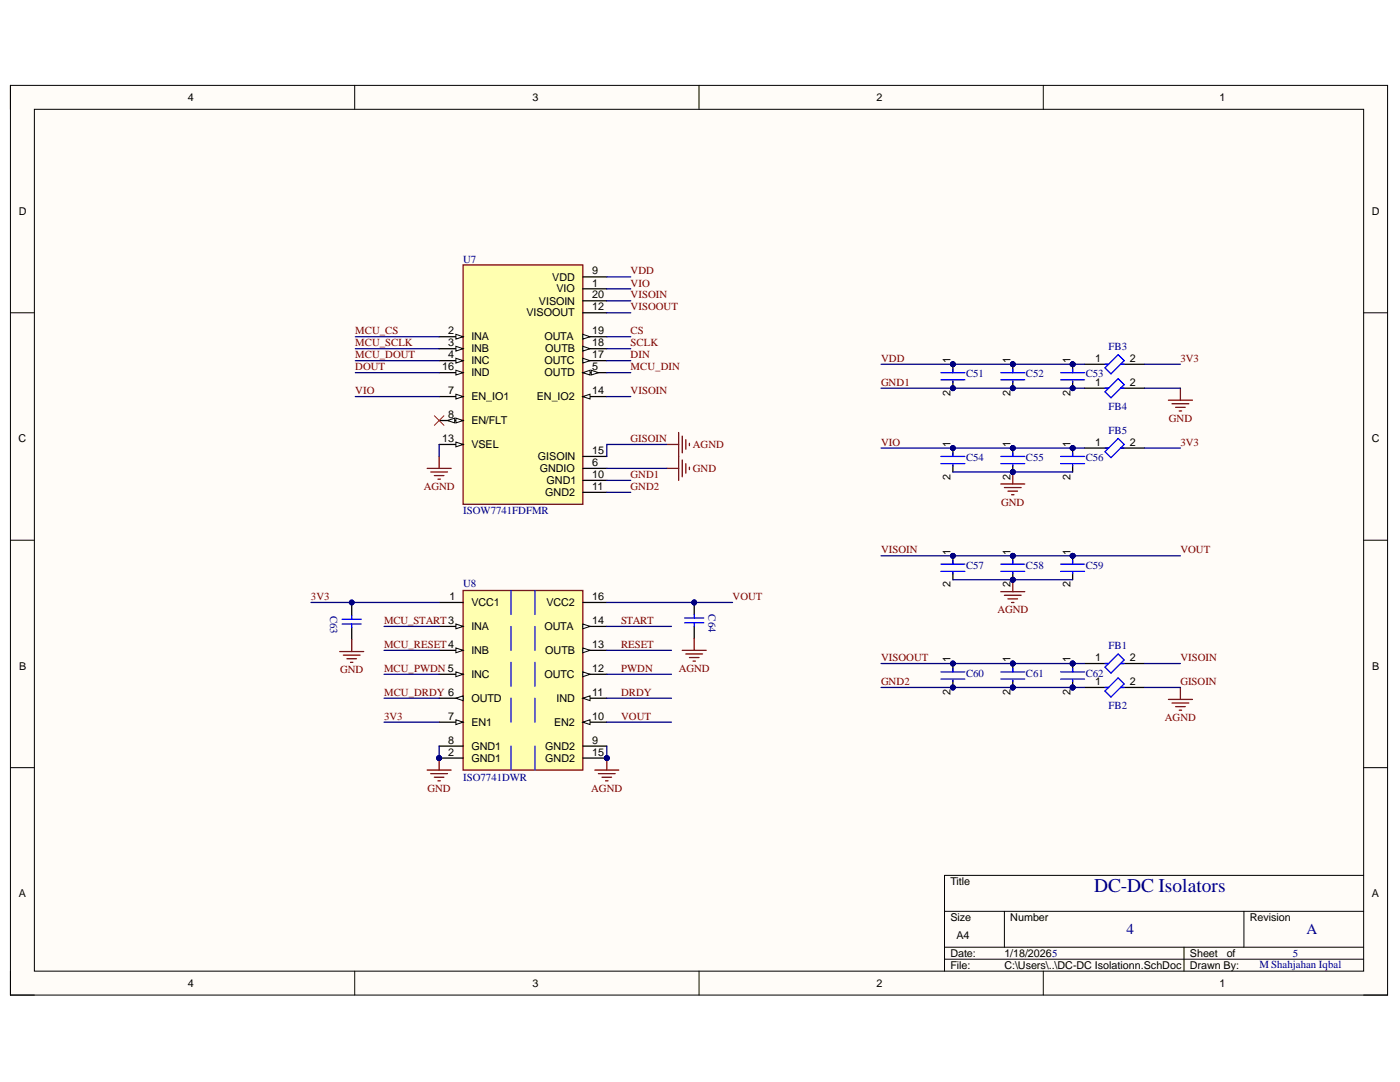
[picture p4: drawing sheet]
<svg xmlns="http://www.w3.org/2000/svg" width="279mm" height="216mm" viewBox="0 0 279 216" stroke-linecap="round" stroke-linejoin="round" font-family="sans-serif">
<defs><g id="words">
<text font-size="3.9" fill="#000080" x="218.4" y="177.9">DC-DC Isolators</text>
<g font-size="3" fill="#000080">
<text x="224.8" y="186.4">4</text>
<text x="260.8" y="186.4">A</text>
</g>
<g font-size="2.2">
<text x="37.5" y="20.2">4</text>
<text x="106.2" y="20.2">3</text>
<text x="174.9" y="20.2">2</text>
<text x="243.4" y="20.2">1</text>
<text x="3.8" y="42.9">D</text>
<text x="273.8" y="42.9">D</text>
<text x="110.2" y="56">VDD</text>
<text x="111.1" y="58.4">VIO</text>
<text x="118.2" y="54.8">9</text>
<text x="118.2" y="57.2">1</text>
<text x="118.2" y="59.5">20</text>
<text x="105.1" y="63.1">VISOOUT</text>
<text x="107.6" y="60.8">VISOIN</text>
<text x="118.2" y="62">12</text>
<text x="89.4" y="66.7">2</text>
<text x="89.4" y="69.1">3</text>
<text x="89.4" y="71.5">4</text>
<text x="94.1" y="67.9">INA</text>
<text x="94.1" y="70.3">INB</text>
<text x="108.7" y="67.9">OUTA</text>
<text x="108.8" y="70.3">OUTB</text>
<text x="118.2" y="66.7">19</text>
<text x="118.2" y="69.1">18</text>
<text x="118.2" y="71.5">17</text>
<text x="88.2" y="73.9">16</text>
<text x="94.1" y="72.7">INC</text>
<text x="94.1" y="75.1">IND</text>
<text x="108.7" y="72.7">OUTC</text>
<text x="108.7" y="75.1">OUTD</text>
<text x="118.2" y="73.9">5</text>
<text x="189.7" y="72.4" transform="rotate(-90 189.7 72.4)">1</text>
<text x="201.7" y="72.4" transform="rotate(-90 201.7 72.4)">1</text>
<text x="213.6" y="72.4" transform="rotate(-90 213.6 72.4)">1</text>
<text x="218.5" y="72.2">1</text>
<text x="218.5" y="77">1</text>
<text x="225.5" y="72.2">2</text>
<text x="225.5" y="77">2</text>
<text x="89.4" y="78.7">7</text>
<text x="89.4" y="83.5">8</text>
<text x="94.1" y="79.9">EN_IO1</text>
<text x="107.1" y="79.9">EN_IO2</text>
<text x="118.2" y="78.7">14</text>
<text x="189.7" y="79" transform="rotate(-90 189.7 79)">2</text>
<text x="201.7" y="79" transform="rotate(-90 201.7 79)">2</text>
<text x="213.6" y="79" transform="rotate(-90 213.6 79)">2</text>
<text x="3.7" y="88.2">C</text>
<text x="88.2" y="88.2">13</text>
<text x="94.1" y="84.6">EN/FLT</text>
<text x="94.1" y="89.4">VSEL</text>
<text x="189.7" y="89.2" transform="rotate(-90 189.7 89.2)">1</text>
<text x="201.7" y="89.2" transform="rotate(-90 201.7 89.2)">1</text>
<text x="213.6" y="89.2" transform="rotate(-90 213.6 89.2)">1</text>
<text x="218.5" y="89">1</text>
<text x="225.5" y="89">2</text>
<text x="273.8" y="88.2">C</text>
<text x="107.3" y="91.8">GISOIN</text>
<text x="107.7" y="94.2">GNDIO</text>
<text x="118.2" y="90.6">15</text>
<text x="118.2" y="93">6</text>
<text x="118.2" y="95.4">10</text>
<text x="189.7" y="95.7" transform="rotate(-90 189.7 95.7)">2</text>
<text x="201.7" y="95.7" transform="rotate(-90 201.7 95.7)">2</text>
<text x="213.6" y="95.7" transform="rotate(-90 213.6 95.7)">2</text>
<text x="108.8" y="99">GND2</text>
<text x="109.1" y="96.6">GND1</text>
<text x="118.2" y="97.8">11</text>
<text x="189.7" y="110.7" transform="rotate(-90 189.7 110.7)">1</text>
<text x="201.7" y="110.7" transform="rotate(-90 201.7 110.7)">1</text>
<text x="213.6" y="110.7" transform="rotate(-90 213.6 110.7)">1</text>
<text x="89.7" y="119.8">1</text>
<text x="118.2" y="119.8">16</text>
<text x="189.7" y="117.2" transform="rotate(-90 189.7 117.2)">2</text>
<text x="201.7" y="117.2" transform="rotate(-90 201.7 117.2)">2</text>
<text x="213.6" y="117.2" transform="rotate(-90 213.6 117.2)">2</text>
<text x="94.1" y="120.9">VCC1</text>
<text x="94.1" y="125.7">INA</text>
<text x="108.7" y="125.7">OUTA</text>
<text x="109" y="120.9">VCC2</text>
<text x="118.2" y="124.5">14</text>
<text x="94.1" y="130.5">INB</text>
<text x="108.8" y="130.5">OUTB</text>
<text x="118.2" y="129.3">13</text>
<text x="218.5" y="131.9">1</text>
<text x="225.5" y="131.9">2</text>
<text x="3.8" y="133.6">B</text>
<text x="94.1" y="135.3">INC</text>
<text x="108.7" y="135.3">OUTC</text>
<text x="118.2" y="134.1">12</text>
<text x="189.7" y="132.2" transform="rotate(-90 189.7 132.2)">1</text>
<text x="201.7" y="132.2" transform="rotate(-90 201.7 132.2)">1</text>
<text x="213.6" y="132.2" transform="rotate(-90 213.6 132.2)">1</text>
<text x="218.5" y="136.7">1</text>
<text x="225.5" y="136.7">2</text>
<text x="273.9" y="133.6">B</text>
<text x="89.4" y="143.6">7</text>
<text x="94.1" y="140">OUTD</text>
<text x="111.1" y="140">IND</text>
<text x="118.2" y="143.6">10</text>
<text x="118.2" y="138.9">11</text>
<text x="189.7" y="138.7" transform="rotate(-90 189.7 138.7)">2</text>
<text x="201.7" y="138.7" transform="rotate(-90 201.7 138.7)">2</text>
<text x="213.6" y="138.7" transform="rotate(-90 213.6 138.7)">2</text>
<text x="89.4" y="148.4">8</text>
<text x="94.1" y="144.9">EN1</text>
<text x="94.1" y="149.6">GND1</text>
<text x="108.8" y="149.6">GND2</text>
<text x="110.6" y="144.9">EN2</text>
<text x="118.2" y="148.4">9</text>
<text x="89.4" y="150.8">2</text>
<text x="94.1" y="152">GND1</text>
<text x="108.8" y="152">GND2</text>
<text x="118.2" y="150.8">15</text>
<text x="3.8" y="179">A</text>
<text x="189.7" y="176.6">Title</text>
<text x="273.8" y="179">A</text>
<text x="189.7" y="183.8">Size</text>
<text x="201.6" y="183.8">Number</text>
<text x="249.4" y="183.8">Revision</text>
<text x="189.7" y="191">Date:</text>
<text x="190.9" y="187.4">A4</text>
<text x="200.4" y="191">1/18/20265</text>
<text x="237.5" y="191">Sheet</text>
<text x="244.8" y="191">of</text>
<text x="37.5" y="196.9">4</text>
<text x="106.2" y="196.9">3</text>
<text x="174.9" y="196.9">2</text>
<text x="189.7" y="193.3">File:</text>
<text x="200.4" y="193.3">C:\Users\..\DC-DC Isolationn.SchDoc</text>
<text x="237.5" y="193.3">Drawn By:</text>
<text x="243.4" y="196.9">1</text>
</g>
<g font-size="2.2" fill="#000080">
<text x="92.4" y="52.4">U7</text>
<text x="221.2" y="69.8">FB3</text>
<text x="192.8" y="75.3">C51</text>
<text x="204.8" y="75.3">C52</text>
<text x="216.7" y="75.3">C53</text>
<text x="221.2" y="81.8">FB4</text>
<text x="221.2" y="86.5">FB5</text>
<text x="192.8" y="92">C54</text>
<text x="204.8" y="92">C55</text>
<text x="216.7" y="92">C56</text>
<text x="92.4" y="102.6">ISOW7741FDFMR</text>
<text x="192.8" y="113.5">C57</text>
<text x="204.8" y="113.5">C58</text>
<text x="216.7" y="113.5">C59</text>
<text x="92.4" y="117.1">U8</text>
<text x="65.9" y="122.8" transform="rotate(90 65.9 122.8)">C63</text>
<text x="141.4" y="122.6" transform="rotate(90 141.4 122.6)">C64</text>
<text x="221.2" y="129.5">FB1</text>
<text x="192.8" y="135">C60</text>
<text x="204.8" y="135">C61</text>
<text x="216.7" y="135">C62</text>
<text x="221.2" y="141.5">FB2</text>
<text x="92.4" y="155.8">ISO7741DWR</text>
<text x="258" y="190.9">5</text>
<text x="251.3" y="193.1">M Shahjahan Iqbal</text>
</g>
<g font-size="2.2" fill="#800000">
<text x="125.9" y="54.8">VDD</text>
<text x="125.9" y="57.2">VIO</text>
<text x="125.9" y="59.5">VISOIN</text>
<text x="125.9" y="62">VISOOUT</text>
<text x="70.9" y="66.7">MCU_CS</text>
<text x="70.9" y="69.1">MCU_SCLK</text>
<text x="70.9" y="71.5">MCU_DOUT</text>
<text x="125.9" y="66.7">CS</text>
<text x="125.9" y="69.1">SCLK</text>
<text x="125.9" y="71.5">DIN</text>
<text x="70.9" y="73.9">DOUT</text>
<text x="125.9" y="73.9">MCU_DIN</text>
<text x="175.8" y="72.2">VDD</text>
<text x="175.8" y="77">GND1</text>
<text x="235.6" y="72.2">3V3</text>
<text x="70.9" y="78.6">VIO</text>
<text x="125.9" y="78.6">VISOIN</text>
<text x="125.9" y="88.2">GISOIN</text>
<text x="138.3" y="89.4">AGND</text>
<text x="175.8" y="88.9">VIO</text>
<text x="233.3" y="84.1">GND</text>
<text x="235.6" y="88.9">3V3</text>
<text x="125.9" y="95.4">GND1</text>
<text x="138.3" y="94.2">GND</text>
<text x="84.6" y="97.8">AGND</text>
<text x="125.9" y="97.8">GND2</text>
<text x="199.8" y="100.9">GND</text>
<text x="175.8" y="110.4">VISOIN</text>
<text x="235.6" y="110.4">VOUT</text>
<text x="62.1" y="119.8">3V3</text>
<text x="146.2" y="119.8">VOUT</text>
<text x="76.7" y="124.5">MCU_START3</text>
<text x="124" y="124.5">START</text>
<text x="199" y="122.4">AGND</text>
<text x="76.7" y="129.3">MCU_RESET4</text>
<text x="124" y="129.3">RESET</text>
<text x="175.8" y="131.9">VISOOUT</text>
<text x="235.6" y="131.9">VISOIN</text>
<text x="67.9" y="134.3">GND</text>
<text x="76.7" y="134.1">MCU_PWDN 5</text>
<text x="124" y="134.1">PWDN</text>
<text x="135.5" y="134.1">AGND</text>
<text x="175.8" y="136.7">GND2</text>
<text x="235.6" y="136.7">GISOIN</text>
<text x="76.7" y="138.9">MCU_DRDY 6</text>
<text x="76.7" y="143.6">3V3</text>
<text x="124" y="138.9">DRDY</text>
<text x="124" y="143.6">VOUT</text>
<text x="232.5" y="143.9">AGND</text>
<text x="85.3" y="158">GND</text>
<text x="118" y="158">AGND</text>
</g>
</g></defs>
<path d="M2.1 17h274.8v181.6h-274.8z" fill-rule="evenodd" fill="#fffcf8"/>
<path d="M2.1 17h274.8v181.6h-274.8z" fill="none" stroke="#000" stroke-width=".2"/>
<path d="M6.9 21.8h265.2v172h-265.2z" fill-rule="evenodd" fill="#fffcf8"/>
<g fill="none" stroke="#000" stroke-width=".2">
<path d="M2.1 17v4.8M70.8 17v4.8M139.5 17v4.8M208.2 17v4.8M6.9 21.8h265.2v172h-265.2zM2.1 62.4h4.8M272.1 62.4h4.8M2.1 107.8h4.8M272.1 107.8h4.8M2.1 153.2h4.8M272.1 153.2h4.8M272.1 174.7h-83.6v19.1"/>
<path d="M2.1 193.8v4.8h4.8M70.8 193.8v4.8M139.5 193.8v4.8M188.5 181.8h83.6M188.5 189h83.6M188.5 191.4h83.6M200.5 181.8v7.2M208.2 193.8v4.8M236.3 189v4.8M248.2 181.8v7.2M272.1 198.6h4.8"/>
</g>
<path d="M92.4 52.9h23.9v47.7h-23.9z" fill-rule="evenodd" fill="#ffffb0"/>
<path d="M92.4 52.9h23.9v47.7h-23.9z" fill="none" stroke="#800000" stroke-width=".25"/>
<path d="M87.6 67.2h4.8" fill="none" stroke="#000" stroke-width=".25"/>
<path d="M91 66.7l1.4 .5-1.4 .5z" fill="#f8fcff"/>
<path d="M91 66.7l1.4 .5-1.4 .5z" fill="none" stroke="#000" stroke-width=".2"/>
<path d="M87.6 69.6h4.8" fill="none" stroke="#000" stroke-width=".25"/>
<path d="M91 69.1l1.4 .5-1.4 .5z" fill="#f8fcff"/>
<path d="M91 69.1l1.4 .5-1.4 .5z" fill="none" stroke="#000" stroke-width=".2"/>
<path d="M87.6 72h4.8" fill="none" stroke="#000" stroke-width=".25"/>
<path d="M91 71.5l1.4 .5-1.4 .4z" fill="#f8fcff"/>
<path d="M91 71.5l1.4 .5-1.4 .4z" fill="none" stroke="#000" stroke-width=".2"/>
<path d="M87.6 74.4h4.8" fill="none" stroke="#000" stroke-width=".25"/>
<path d="M91 73.9l1.4 .5-1.4 .4z" fill="#f8fcff"/>
<path d="M91 73.9l1.4 .5-1.4 .4z" fill="none" stroke="#000" stroke-width=".2"/>
<path d="M87.6 79.1h4.8" fill="none" stroke="#000" stroke-width=".25"/>
<path d="M91 78.7l1.4 .4-1.4 .5z" fill="#f8fcff"/>
<path d="M91 78.7l1.4 .4-1.4 .5z" fill="none" stroke="#000" stroke-width=".2"/>
<path d="M87.6 83.9h4.8" fill="none" stroke="#000" stroke-width=".25"/>
<path d="M91 83.4l1.4 .5-1.4 .5z" fill="#f8fcff"/>
<path d="M91 83.4l1.4 .5-1.4 .5z" fill="none" stroke="#000" stroke-width=".2"/>
<path d="M89.3 83.9l1.4-.5v1z" fill="#f8fcff"/>
<path d="M89.3 83.9l1.4-.5v1z" fill="none" stroke="#000" stroke-width=".2"/>
<path d="M87.6 88.7h4.8" fill="none" stroke="#000" stroke-width=".25"/>
<path d="M91 88.2l1.4 .5-1.4 .5z" fill="#f8fcff"/>
<path d="M91 88.2l1.4 .5-1.4 .5z" fill="none" stroke="#000" stroke-width=".2"/>
<path d="M116.3 55.2h4.8M116.3 57.6h4.8M116.3 60h4.8M116.3 62.4h4.8M116.3 67.2h4.8" fill="none" stroke="#000" stroke-width=".25"/>
<path d="M116.3 66.7l1.4 .5-1.4 .5z" fill="#f8fcff"/>
<path d="M116.3 66.7l1.4 .5-1.4 .5z" fill="none" stroke="#000" stroke-width=".2"/>
<path d="M116.3 69.6h4.8" fill="none" stroke="#000" stroke-width=".25"/>
<path d="M116.3 69.1l1.4 .5-1.4 .5z" fill="#f8fcff"/>
<path d="M116.3 69.1l1.4 .5-1.4 .5z" fill="none" stroke="#000" stroke-width=".2"/>
<path d="M116.3 72h4.8" fill="none" stroke="#000" stroke-width=".25"/>
<path d="M116.3 71.5l1.4 .5-1.4 .4z" fill="#f8fcff"/>
<path d="M116.3 71.5l1.4 .5-1.4 .4z" fill="none" stroke="#000" stroke-width=".2"/>
<path d="M116.3 74.4h4.8" fill="none" stroke="#000" stroke-width=".25"/>
<path d="M116.3 74.4l1.4-.5v.9z" fill="#f8fcff"/>
<path d="M116.3 74.4l1.4-.5v.9z" fill="none" stroke="#000" stroke-width=".2"/>
<path d="M118 73.9l1.4 .5-1.4 .4z" fill="#f8fcff"/>
<path d="M118 73.9l1.4 .5-1.4 .4z" fill="none" stroke="#000" stroke-width=".2"/>
<path d="M116.3 79.1h4.8" fill="none" stroke="#000" stroke-width=".25"/>
<path d="M116.3 79.1l1.4-.4v.9z" fill="#f8fcff"/>
<path d="M116.3 79.1l1.4-.4v.9z" fill="none" stroke="#000" stroke-width=".2"/>
<path d="M116.3 91.1h4.8M116.3 93.5h4.8M116.3 95.9h4.8M116.3 98.2h4.8" fill="none" stroke="#000" stroke-width=".25"/>
<circle cx="190.2" cy="72.7" r=".48" fill="#000080"/>
<circle cx="190.2" cy="72.7" r=".48" fill="none" stroke="#000080" stroke-width=".2"/>
<circle cx="190.2" cy="77.5" r=".48" fill="#000080"/>
<circle cx="190.2" cy="77.5" r=".48" fill="none" stroke="#000080" stroke-width=".2"/>
<path d="M190.2 72.7v1.7" fill="none" stroke="#000" stroke-width=".25"/>
<circle cx="190.2" cy="72.7" r=".48" fill="#000080"/>
<circle cx="190.2" cy="72.7" r=".48" fill="none" stroke="#000080" stroke-width=".2"/>
<path d="M190.2 76v1.5" fill="none" stroke="#000" stroke-width=".25"/>
<circle cx="190.2" cy="77.5" r=".48" fill="#000080"/>
<circle cx="190.2" cy="77.5" r=".48" fill="none" stroke="#000080" stroke-width=".2"/>
<path d="M187.8 74.4h4.8M187.8 75.8h4.8M190.2 73.6v.8M190.2 76v.3" fill="none" stroke="#00f" stroke-width=".25"/>
<circle cx="190.2" cy="110.9" r=".48" fill="#000080"/>
<circle cx="190.2" cy="110.9" r=".48" fill="none" stroke="#000080" stroke-width=".2"/>
<path d="M190.2 110.9v1.7" fill="none" stroke="#000" stroke-width=".25"/>
<circle cx="190.2" cy="110.9" r=".48" fill="#000080"/>
<circle cx="190.2" cy="110.9" r=".48" fill="none" stroke="#000080" stroke-width=".2"/>
<path d="M190.2 114.3v1.4" fill="none" stroke="#000" stroke-width=".25"/>
<path d="M187.8 112.6h4.8M187.8 114h4.8M190.2 111.9v.7M190.2 114.3v.2" fill="none" stroke="#00f" stroke-width=".25"/>
<circle cx="202.1" cy="110.9" r=".48" fill="#000080"/>
<circle cx="202.1" cy="110.9" r=".48" fill="none" stroke="#000080" stroke-width=".2"/>
<circle cx="202.1" cy="115.7" r=".48" fill="#000080"/>
<circle cx="202.1" cy="115.7" r=".48" fill="none" stroke="#000080" stroke-width=".2"/>
<path d="M202.1 110.9v1.7" fill="none" stroke="#000" stroke-width=".25"/>
<circle cx="202.1" cy="110.9" r=".48" fill="#000080"/>
<circle cx="202.1" cy="110.9" r=".48" fill="none" stroke="#000080" stroke-width=".2"/>
<path d="M202.1 114.3v1.4" fill="none" stroke="#000" stroke-width=".25"/>
<circle cx="202.1" cy="115.7" r=".48" fill="#000080"/>
<circle cx="202.1" cy="115.7" r=".48" fill="none" stroke="#000080" stroke-width=".2"/>
<path d="M199.7 112.6h4.8M199.7 114h4.8M202.1 111.9v.7M202.1 114.3v.2" fill="none" stroke="#00f" stroke-width=".25"/>
<circle cx="202.1" cy="72.7" r=".48" fill="#000080"/>
<circle cx="202.1" cy="72.7" r=".48" fill="none" stroke="#000080" stroke-width=".2"/>
<circle cx="202.1" cy="77.5" r=".48" fill="#000080"/>
<circle cx="202.1" cy="77.5" r=".48" fill="none" stroke="#000080" stroke-width=".2"/>
<path d="M202.1 72.7v1.7" fill="none" stroke="#000" stroke-width=".25"/>
<circle cx="202.1" cy="72.7" r=".48" fill="#000080"/>
<circle cx="202.1" cy="72.7" r=".48" fill="none" stroke="#000080" stroke-width=".2"/>
<path d="M202.1 76v1.5" fill="none" stroke="#000" stroke-width=".25"/>
<circle cx="202.1" cy="77.5" r=".48" fill="#000080"/>
<circle cx="202.1" cy="77.5" r=".48" fill="none" stroke="#000080" stroke-width=".2"/>
<path d="M199.7 74.4h4.8M199.7 75.8h4.8M202.1 73.6v.8M202.1 76v.3" fill="none" stroke="#00f" stroke-width=".25"/>
<circle cx="214.1" cy="110.9" r=".48" fill="#000080"/>
<circle cx="214.1" cy="110.9" r=".48" fill="none" stroke="#000080" stroke-width=".2"/>
<path d="M214.1 110.9v1.7" fill="none" stroke="#000" stroke-width=".25"/>
<circle cx="214.1" cy="110.9" r=".48" fill="#000080"/>
<circle cx="214.1" cy="110.9" r=".48" fill="none" stroke="#000080" stroke-width=".2"/>
<path d="M214.1 114.3v1.4" fill="none" stroke="#000" stroke-width=".25"/>
<path d="M211.7 112.6h4.8M211.7 114h4.8M214.1 111.9v.7M214.1 114.3v.2" fill="none" stroke="#00f" stroke-width=".25"/>
<circle cx="214.1" cy="72.7" r=".48" fill="#000080"/>
<circle cx="214.1" cy="72.7" r=".48" fill="none" stroke="#000080" stroke-width=".2"/>
<circle cx="214.1" cy="77.5" r=".48" fill="#000080"/>
<circle cx="214.1" cy="77.5" r=".48" fill="none" stroke="#000080" stroke-width=".2"/>
<path d="M214.1 72.7v1.7" fill="none" stroke="#000" stroke-width=".25"/>
<circle cx="214.1" cy="72.7" r=".48" fill="#000080"/>
<circle cx="214.1" cy="72.7" r=".48" fill="none" stroke="#000080" stroke-width=".2"/>
<path d="M214.1 76v1.5" fill="none" stroke="#000" stroke-width=".25"/>
<circle cx="214.1" cy="77.5" r=".48" fill="#000080"/>
<circle cx="214.1" cy="77.5" r=".48" fill="none" stroke="#000080" stroke-width=".2"/>
<path d="M211.7 74.4h4.8M211.7 75.8h4.8M214.1 73.6v.8M214.1 76v.3" fill="none" stroke="#00f" stroke-width=".25"/>
<path d="M85.2 93.5h4.8M86 94.2h3.3M86.7 94.9h1.9M87.4 95.6h.5M87.6 91.1v2.4M133 93.5h2.4M135.4 91.1v4.8M136.2 91.8v3.3M136.9 92.5v1.9M137.6 93.2v.5" fill="none" stroke="#800000" stroke-width=".25"/>
<circle cx="190.2" cy="89.4" r=".48" fill="#000080"/>
<circle cx="190.2" cy="89.4" r=".48" fill="none" stroke="#000080" stroke-width=".2"/>
<path d="M190.2 89.4v1.7" fill="none" stroke="#000" stroke-width=".25"/>
<circle cx="190.2" cy="89.4" r=".48" fill="#000080"/>
<circle cx="190.2" cy="89.4" r=".48" fill="none" stroke="#000080" stroke-width=".2"/>
<path d="M190.2 92.8v1.4" fill="none" stroke="#000" stroke-width=".25"/>
<path d="M187.8 91.1h4.8M187.8 92.5h4.8M190.2 90.4v.7M190.2 92.8v.2" fill="none" stroke="#00f" stroke-width=".25"/>
<circle cx="202.1" cy="89.4" r=".48" fill="#000080"/>
<circle cx="202.1" cy="89.4" r=".48" fill="none" stroke="#000080" stroke-width=".2"/>
<circle cx="202.1" cy="94.2" r=".48" fill="#000080"/>
<circle cx="202.1" cy="94.2" r=".48" fill="none" stroke="#000080" stroke-width=".2"/>
<path d="M202.1 89.4v1.7" fill="none" stroke="#000" stroke-width=".25"/>
<circle cx="202.1" cy="89.4" r=".48" fill="#000080"/>
<circle cx="202.1" cy="89.4" r=".48" fill="none" stroke="#000080" stroke-width=".2"/>
<path d="M202.1 92.8v1.4" fill="none" stroke="#000" stroke-width=".25"/>
<circle cx="202.1" cy="94.2" r=".48" fill="#000080"/>
<circle cx="202.1" cy="94.2" r=".48" fill="none" stroke="#000080" stroke-width=".2"/>
<path d="M199.7 91.1h4.8M199.7 92.5h4.8M202.1 90.4v.7M202.1 92.8v.2" fill="none" stroke="#00f" stroke-width=".25"/>
<circle cx="214.1" cy="89.4" r=".48" fill="#000080"/>
<circle cx="214.1" cy="89.4" r=".48" fill="none" stroke="#000080" stroke-width=".2"/>
<path d="M214.1 89.4v1.7" fill="none" stroke="#000" stroke-width=".25"/>
<circle cx="214.1" cy="89.4" r=".48" fill="#000080"/>
<circle cx="214.1" cy="89.4" r=".48" fill="none" stroke="#000080" stroke-width=".2"/>
<path d="M214.1 92.8v1.4" fill="none" stroke="#000" stroke-width=".25"/>
<path d="M211.7 91.1h4.8M211.7 92.5h4.8M214.1 90.4v.7M214.1 92.8v.2" fill="none" stroke="#00f" stroke-width=".25"/>
<path d="M199.7 96.6h4.8M200.5 97.3h3.3M201.2 98h1.9M201.9 98.7h.5M202.1 94.2v2.4" fill="none" stroke="#800000" stroke-width=".25"/>
<circle cx="202.1" cy="94.2" r=".48" fill="#000080"/>
<circle cx="202.1" cy="94.2" r=".48" fill="none" stroke="#000080" stroke-width=".2"/>
<path d="M216.5 132.4h4.7M216.5 137.2h4.7M223.6 132.4h4.8M223.6 137.2h4.8" fill="none" stroke="#000" stroke-width=".25"/>
<path d="M220.5 133.1l2.7-2.6 1.1 1.2-2.6 2.6zM220.5 132.4h.7M220.5 137.9l2.7-2.6 1.1 1.2-2.6 2.6zM220.5 137.2h.7M223.6 132.4h.7M223.6 137.2h.7" fill="none" stroke="#00f" stroke-width=".25"/>
<circle cx="190.2" cy="132.4" r=".48" fill="#000080"/>
<circle cx="190.2" cy="132.4" r=".48" fill="none" stroke="#000080" stroke-width=".2"/>
<circle cx="190.2" cy="137.2" r=".48" fill="#000080"/>
<circle cx="190.2" cy="137.2" r=".48" fill="none" stroke="#000080" stroke-width=".2"/>
<path d="M190.2 132.4v1.7" fill="none" stroke="#000" stroke-width=".25"/>
<circle cx="190.2" cy="132.4" r=".48" fill="#000080"/>
<circle cx="190.2" cy="132.4" r=".48" fill="none" stroke="#000080" stroke-width=".2"/>
<path d="M190.2 135.7v1.5" fill="none" stroke="#000" stroke-width=".25"/>
<circle cx="190.2" cy="137.2" r=".48" fill="#000080"/>
<circle cx="190.2" cy="137.2" r=".48" fill="none" stroke="#000080" stroke-width=".2"/>
<path d="M187.8 134.1h4.8M187.8 135.5h4.8M190.2 133.4v.7M190.2 135.7v.3" fill="none" stroke="#00f" stroke-width=".25"/>
<circle cx="202.1" cy="132.4" r=".48" fill="#000080"/>
<circle cx="202.1" cy="132.4" r=".48" fill="none" stroke="#000080" stroke-width=".2"/>
<circle cx="202.1" cy="137.2" r=".48" fill="#000080"/>
<circle cx="202.1" cy="137.2" r=".48" fill="none" stroke="#000080" stroke-width=".2"/>
<path d="M202.1 132.4v1.7" fill="none" stroke="#000" stroke-width=".25"/>
<circle cx="202.1" cy="132.4" r=".48" fill="#000080"/>
<circle cx="202.1" cy="132.4" r=".48" fill="none" stroke="#000080" stroke-width=".2"/>
<path d="M202.1 135.7v1.5" fill="none" stroke="#000" stroke-width=".25"/>
<circle cx="202.1" cy="137.2" r=".48" fill="#000080"/>
<circle cx="202.1" cy="137.2" r=".48" fill="none" stroke="#000080" stroke-width=".2"/>
<path d="M199.7 134.1h4.8M199.7 135.5h4.8M202.1 133.4v.7M202.1 135.7v.3" fill="none" stroke="#00f" stroke-width=".25"/>
<circle cx="214.1" cy="132.4" r=".48" fill="#000080"/>
<circle cx="214.1" cy="132.4" r=".48" fill="none" stroke="#000080" stroke-width=".2"/>
<circle cx="214.1" cy="137.2" r=".48" fill="#000080"/>
<circle cx="214.1" cy="137.2" r=".48" fill="none" stroke="#000080" stroke-width=".2"/>
<path d="M214.1 132.4v1.7" fill="none" stroke="#000" stroke-width=".25"/>
<circle cx="214.1" cy="132.4" r=".48" fill="#000080"/>
<circle cx="214.1" cy="132.4" r=".48" fill="none" stroke="#000080" stroke-width=".2"/>
<path d="M214.1 135.7v1.5" fill="none" stroke="#000" stroke-width=".25"/>
<circle cx="214.1" cy="137.2" r=".48" fill="#000080"/>
<circle cx="214.1" cy="137.2" r=".48" fill="none" stroke="#000080" stroke-width=".2"/>
<path d="M211.7 134.1h4.8M211.7 135.5h4.8M214.1 133.4v.7M214.1 135.7v.3" fill="none" stroke="#00f" stroke-width=".25"/>
<path d="M199.7 118.1h4.8M200.5 118.8h3.3M201.2 119.5h1.9M202.1 115.7v2.4M201.9 120.2h.5" fill="none" stroke="#800000" stroke-width=".25"/>
<circle cx="202.1" cy="115.7" r=".48" fill="#000080"/>
<circle cx="202.1" cy="115.7" r=".48" fill="none" stroke="#000080" stroke-width=".2"/>
<g fill="none" stroke="#800000" stroke-width=".25">
<path d="M233.2 79.9h4.8M235.6 77.5v2.4M133 88.7h2.4M135.4 86.3v4.8M136.2 87v3.4M136.9 87.7v1.9M137.6 88.5v.4M233.9 80.6h3.4M234.6 81.3h1.9M235.3 82h.5M233.2 139.6h4.8M235.6 137.2v2.4"/>
<path d="M233.9 140.3h3.4M234.6 141h1.9M235.3 141.7h.5"/>
</g>
<path d="M86.7 83l1.9 1.9M88.6 83l-1.9 1.9" fill="none" stroke="#f00" stroke-width=".2"/>
<path d="M216.5 72.7h4.7M216.5 77.5h4.7M223.6 72.7h4.8M223.6 77.5h4.8M216.5 89.4h4.7M223.6 89.4h4.8" fill="none" stroke="#000" stroke-width=".25"/>
<path d="M220.5 73.4l2.7-2.6 1.1 1.2-2.6 2.6zM220.5 72.7h.7M220.5 78.2l2.7-2.6 1.1 1.2-2.6 2.6zM220.5 77.5h.7M223.6 72.7h.7M223.6 77.5h.7M220.5 90.1l2.7-2.6 1.1 1.2-2.6 2.6zM220.5 89.4h.7M223.6 89.4h.7" fill="none" stroke="#00f" stroke-width=".25"/>
<circle cx="87.6" cy="151.3" r=".48" fill="#000080"/>
<circle cx="87.6" cy="151.3" r=".48" fill="none" stroke="#000080" stroke-width=".2"/>
<circle cx="121.1" cy="151.3" r=".48" fill="#000080"/>
<circle cx="121.1" cy="151.3" r=".48" fill="none" stroke="#000080" stroke-width=".2"/>
<path d="M92.4 117.8h23.9v35.9h-23.9z" fill-rule="evenodd" fill="#ffffb0"/>
<path d="M92.4 117.8h23.9v35.9h-23.9z" fill="none" stroke="#800000" stroke-width=".25"/>
<path d="M102 117.8v4.8M106.8 117.8v4.8M102 125v4.8M102 132.2v4.7M102 139.3v4.8M106.8 125v4.8M106.8 132.2v4.7M106.8 139.3v4.8M102 148.9v4.8M106.8 148.9v4.8" fill="none" stroke="#00f" stroke-width=".25"/>
<path d="M87.6 120.2h4.8M116.3 120.2h4.8M87.6 144.1h4.8" fill="none" stroke="#000" stroke-width=".25"/>
<path d="M91 143.6l1.4 .5-1.4 .5z" fill="#f8fcff"/>
<path d="M91 143.6l1.4 .5-1.4 .5z" fill="none" stroke="#000" stroke-width=".2"/>
<path d="M116.3 144.1h4.8" fill="none" stroke="#000" stroke-width=".25"/>
<path d="M116.3 144.1l1.4-.5v1z" fill="#f8fcff"/>
<path d="M116.3 144.1l1.4-.5v1z" fill="none" stroke="#000" stroke-width=".2"/>
<path d="M87.6 125h4.8" fill="none" stroke="#000" stroke-width=".25"/>
<path d="M91 124.5l1.4 .5-1.4 .5z" fill="#f8fcff"/>
<path d="M91 124.5l1.4 .5-1.4 .5z" fill="none" stroke="#000" stroke-width=".2"/>
<path d="M87.6 129.8h4.8" fill="none" stroke="#000" stroke-width=".25"/>
<path d="M91 129.3l1.4 .5-1.4 .4z" fill="#f8fcff"/>
<path d="M91 129.3l1.4 .5-1.4 .4z" fill="none" stroke="#000" stroke-width=".2"/>
<path d="M87.6 134.5h4.8" fill="none" stroke="#000" stroke-width=".25"/>
<path d="M91 134.1l1.4 .4-1.4 .5z" fill="#f8fcff"/>
<path d="M91 134.1l1.4 .4-1.4 .5z" fill="none" stroke="#000" stroke-width=".2"/>
<path d="M116.3 139.3h4.8" fill="none" stroke="#000" stroke-width=".25"/>
<path d="M116.3 139.3l1.4-.5v1z" fill="#f8fcff"/>
<path d="M116.3 139.3l1.4-.5v1z" fill="none" stroke="#000" stroke-width=".2"/>
<path d="M116.3 125h4.8" fill="none" stroke="#000" stroke-width=".25"/>
<path d="M116.3 124.5l1.4 .5-1.4 .5z" fill="#f8fcff"/>
<path d="M116.3 124.5l1.4 .5-1.4 .5z" fill="none" stroke="#000" stroke-width=".2"/>
<path d="M116.3 129.8h4.8" fill="none" stroke="#000" stroke-width=".25"/>
<path d="M116.3 129.3l1.4 .5-1.4 .4z" fill="#f8fcff"/>
<path d="M116.3 129.3l1.4 .5-1.4 .4z" fill="none" stroke="#000" stroke-width=".2"/>
<path d="M116.3 134.5h4.8" fill="none" stroke="#000" stroke-width=".25"/>
<path d="M116.3 134.1l1.4 .4-1.4 .5z" fill="#f8fcff"/>
<path d="M116.3 134.1l1.4 .4-1.4 .5z" fill="none" stroke="#000" stroke-width=".2"/>
<path d="M87.6 139.3h4.8" fill="none" stroke="#000" stroke-width=".25"/>
<path d="M91 139.3l1.4-.5v1z" fill="#f8fcff"/>
<path d="M91 139.3l1.4-.5v1z" fill="none" stroke="#000" stroke-width=".2"/>
<path d="M87.6 151.3h4.8" fill="none" stroke="#000" stroke-width=".25"/>
<circle cx="87.6" cy="151.3" r=".48" fill="#000080"/>
<circle cx="87.6" cy="151.3" r=".48" fill="none" stroke="#000080" stroke-width=".2"/>
<path d="M87.6 148.9h4.8M116.3 148.9h4.8M116.3 151.3h4.8" fill="none" stroke="#000" stroke-width=".25"/>
<circle cx="121.1" cy="151.3" r=".48" fill="#000080"/>
<circle cx="121.1" cy="151.3" r=".48" fill="none" stroke="#000080" stroke-width=".2"/>
<path d="M118.7 153.7h4.8M119.4 154.4h3.4M120.1 155.1h2M120.9 155.8h.4M121.1 151.3v2.4" fill="none" stroke="#800000" stroke-width=".25"/>
<circle cx="121.1" cy="151.3" r=".48" fill="#000080"/>
<circle cx="121.1" cy="151.3" r=".48" fill="none" stroke="#000080" stroke-width=".2"/>
<path d="M85.2 153.7h4.8M86 154.4h3.3M86.7 155.1h1.9M87.4 155.8h.5M87.6 151.3v2.4" fill="none" stroke="#800000" stroke-width=".25"/>
<circle cx="87.6" cy="151.3" r=".48" fill="#000080"/>
<circle cx="87.6" cy="151.3" r=".48" fill="none" stroke="#000080" stroke-width=".2"/>
<path d="M70.2 120.5v2.3M70.2 125.2v2.4" fill="none" stroke="#000" stroke-width=".25"/>
<path d="M68.3 124.5h3.8M68.3 123.6h3.8M70.2 122.8v.8M70.2 124.5v.7" fill="none" stroke="#00f" stroke-width=".25"/>
<circle cx="138.5" cy="120.2" r=".48" fill="#000080"/>
<circle cx="138.5" cy="120.2" r=".48" fill="none" stroke="#000080" stroke-width=".2"/>
<path d="M138.5 120.2v2.4M138.5 125v2.4" fill="none" stroke="#000" stroke-width=".25"/>
<circle cx="138.5" cy="120.2" r=".48" fill="#000080"/>
<circle cx="138.5" cy="120.2" r=".48" fill="none" stroke="#000080" stroke-width=".2"/>
<path d="M136.6 124.3h3.9M136.6 123.3h3.9M138.5 122.6v.7M138.5 124.3v.7" fill="none" stroke="#00f" stroke-width=".25"/>
<path d="M67.8 130h4.8M68.5 130.7h3.4M69.2 131.4h1.9M70 132.2h.4M70.2 127.6v2.4M136.2 129.8h4.7M136.9 130.5h3.3M137.6 131.2h1.9M138.3 131.9h.5M138.5 127.4v2.4" fill="none" stroke="#800000" stroke-width=".25"/>
<path d="M190.2 72.7h11.9" fill="none" stroke="#000080" stroke-width=".25"/>
<circle cx="202.1" cy="72.7" r=".48" fill="#000080"/>
<circle cx="202.1" cy="72.7" r=".48" fill="none" stroke="#000080" stroke-width=".2"/>
<circle cx="190.2" cy="72.7" r=".48" fill="#000080"/>
<circle cx="190.2" cy="72.7" r=".48" fill="none" stroke="#000080" stroke-width=".2"/>
<path d="M202.1 72.7h12" fill="none" stroke="#000080" stroke-width=".25"/>
<circle cx="214.1" cy="72.7" r=".48" fill="#000080"/>
<circle cx="214.1" cy="72.7" r=".48" fill="none" stroke="#000080" stroke-width=".2"/>
<circle cx="202.1" cy="72.7" r=".48" fill="#000080"/>
<circle cx="202.1" cy="72.7" r=".48" fill="none" stroke="#000080" stroke-width=".2"/>
<path d="M175.8 89.4h26.3" fill="none" stroke="#000080" stroke-width=".25"/>
<circle cx="190.2" cy="89.4" r=".48" fill="#000080"/>
<circle cx="190.2" cy="89.4" r=".48" fill="none" stroke="#000080" stroke-width=".2"/>
<circle cx="202.1" cy="89.4" r=".48" fill="#000080"/>
<circle cx="202.1" cy="89.4" r=".48" fill="none" stroke="#000080" stroke-width=".2"/>
<path d="M202.1 89.4h12" fill="none" stroke="#000080" stroke-width=".25"/>
<circle cx="202.1" cy="89.4" r=".48" fill="#000080"/>
<circle cx="202.1" cy="89.4" r=".48" fill="none" stroke="#000080" stroke-width=".2"/>
<circle cx="214.1" cy="89.4" r=".48" fill="#000080"/>
<circle cx="214.1" cy="89.4" r=".48" fill="none" stroke="#000080" stroke-width=".2"/>
<path d="M87.6 88.7v2.4M175.8 132.4h26.3" fill="none" stroke="#000080" stroke-width=".25"/>
<circle cx="190.2" cy="132.4" r=".48" fill="#000080"/>
<circle cx="190.2" cy="132.4" r=".48" fill="none" stroke="#000080" stroke-width=".2"/>
<circle cx="202.1" cy="132.4" r=".48" fill="#000080"/>
<circle cx="202.1" cy="132.4" r=".48" fill="none" stroke="#000080" stroke-width=".2"/>
<path d="M202.1 132.4h12" fill="none" stroke="#000080" stroke-width=".25"/>
<circle cx="202.1" cy="132.4" r=".48" fill="#000080"/>
<circle cx="202.1" cy="132.4" r=".48" fill="none" stroke="#000080" stroke-width=".2"/>
<circle cx="214.1" cy="132.4" r=".48" fill="#000080"/>
<circle cx="214.1" cy="132.4" r=".48" fill="none" stroke="#000080" stroke-width=".2"/>
<path d="M214.1 132.4h2.4" fill="none" stroke="#000080" stroke-width=".25"/>
<circle cx="214.1" cy="132.4" r=".48" fill="#000080"/>
<circle cx="214.1" cy="132.4" r=".48" fill="none" stroke="#000080" stroke-width=".2"/>
<path d="M202.1 137.2h12" fill="none" stroke="#000080" stroke-width=".25"/>
<circle cx="202.1" cy="137.2" r=".48" fill="#000080"/>
<circle cx="202.1" cy="137.2" r=".48" fill="none" stroke="#000080" stroke-width=".2"/>
<circle cx="214.1" cy="137.2" r=".48" fill="#000080"/>
<circle cx="214.1" cy="137.2" r=".48" fill="none" stroke="#000080" stroke-width=".2"/>
<path d="M175.8 137.2h26.3" fill="none" stroke="#000080" stroke-width=".25"/>
<circle cx="190.2" cy="137.2" r=".48" fill="#000080"/>
<circle cx="190.2" cy="137.2" r=".48" fill="none" stroke="#000080" stroke-width=".2"/>
<circle cx="202.1" cy="137.2" r=".48" fill="#000080"/>
<circle cx="202.1" cy="137.2" r=".48" fill="none" stroke="#000080" stroke-width=".2"/>
<path d="M214.1 137.2h2.4" fill="none" stroke="#000080" stroke-width=".25"/>
<circle cx="214.1" cy="137.2" r=".48" fill="#000080"/>
<circle cx="214.1" cy="137.2" r=".48" fill="none" stroke="#000080" stroke-width=".2"/>
<path d="M175.8 110.9h26.3" fill="none" stroke="#000080" stroke-width=".25"/>
<circle cx="190.2" cy="110.9" r=".48" fill="#000080"/>
<circle cx="190.2" cy="110.9" r=".48" fill="none" stroke="#000080" stroke-width=".2"/>
<circle cx="202.1" cy="110.9" r=".48" fill="#000080"/>
<circle cx="202.1" cy="110.9" r=".48" fill="none" stroke="#000080" stroke-width=".2"/>
<path d="M202.1 110.9h12" fill="none" stroke="#000080" stroke-width=".25"/>
<circle cx="202.1" cy="110.9" r=".48" fill="#000080"/>
<circle cx="202.1" cy="110.9" r=".48" fill="none" stroke="#000080" stroke-width=".2"/>
<circle cx="214.1" cy="110.9" r=".48" fill="#000080"/>
<circle cx="214.1" cy="110.9" r=".48" fill="none" stroke="#000080" stroke-width=".2"/>
<path d="M190.2 115.7h23.9" fill="none" stroke="#000080" stroke-width=".25"/>
<circle cx="202.1" cy="115.7" r=".48" fill="#000080"/>
<circle cx="202.1" cy="115.7" r=".48" fill="none" stroke="#000080" stroke-width=".2"/>
<path d="M70.9 79.1h16.7M70.9 67.2h16.7M70.9 69.6h16.7M70.9 72h16.7M70.9 74.4h16.7M214.1 110.9h21.5" fill="none" stroke="#000080" stroke-width=".25"/>
<circle cx="214.1" cy="110.9" r=".48" fill="#000080"/>
<circle cx="214.1" cy="110.9" r=".48" fill="none" stroke="#000080" stroke-width=".2"/>
<path d="M175.8 72.7h14.4" fill="none" stroke="#000080" stroke-width=".25"/>
<circle cx="190.2" cy="72.7" r=".48" fill="#000080"/>
<circle cx="190.2" cy="72.7" r=".48" fill="none" stroke="#000080" stroke-width=".2"/>
<g fill="none" stroke="#000080" stroke-width=".25">
<path d="M121.1 55.2h4.8M121.1 57.6h4.8M121.1 60h4.8M121.1 62.4h4.8M121.1 67.2h4.8M121.1 69.6h4.8M121.1 72h4.8M121.1 74.4h4.8M121.1 79.1h4.8M214.1 72.7h2.4M121.1 98.2h4.8M121.1 93.5h11.9"/>
<path d="M133 88.7h-11.9v2.4M228.4 137.2h7.2M228.4 132.4h7.2"/>
</g>
<circle cx="214.1" cy="72.7" r=".48" fill="#000080"/>
<circle cx="214.1" cy="72.7" r=".48" fill="none" stroke="#000080" stroke-width=".2"/>
<path d="M228.4 72.7h7.2M214.1 89.4h2.4" fill="none" stroke="#000080" stroke-width=".25"/>
<circle cx="214.1" cy="89.4" r=".48" fill="#000080"/>
<circle cx="214.1" cy="89.4" r=".48" fill="none" stroke="#000080" stroke-width=".2"/>
<path d="M175.8 77.5h40.7M121.1 95.9h4.8M228.4 89.4h7.2" fill="none" stroke="#000080" stroke-width=".25"/>
<circle cx="190.2" cy="77.5" r=".48" fill="#000080"/>
<circle cx="190.2" cy="77.5" r=".48" fill="none" stroke="#000080" stroke-width=".2"/>
<circle cx="202.1" cy="77.5" r=".48" fill="#000080"/>
<circle cx="202.1" cy="77.5" r=".48" fill="none" stroke="#000080" stroke-width=".2"/>
<circle cx="214.1" cy="77.5" r=".48" fill="#000080"/>
<circle cx="214.1" cy="77.5" r=".48" fill="none" stroke="#000080" stroke-width=".2"/>
<path d="M228.4 77.5h7.2M190.2 94.2h23.9" fill="none" stroke="#000080" stroke-width=".25"/>
<circle cx="202.1" cy="94.2" r=".48" fill="#000080"/>
<circle cx="202.1" cy="94.2" r=".48" fill="none" stroke="#000080" stroke-width=".2"/>
<path d="M121.1 148.9v2.4" fill="none" stroke="#000080" stroke-width=".25"/>
<circle cx="121.1" cy="151.3" r=".48" fill="#000080"/>
<circle cx="121.1" cy="151.3" r=".48" fill="none" stroke="#000080" stroke-width=".2"/>
<path d="M87.6 148.9v2.4" fill="none" stroke="#000080" stroke-width=".25"/>
<circle cx="87.6" cy="151.3" r=".48" fill="#000080"/>
<circle cx="87.6" cy="151.3" r=".48" fill="none" stroke="#000080" stroke-width=".2"/>
<path d="M121.1 120.2h25.1" fill="none" stroke="#000080" stroke-width=".25"/>
<circle cx="138.5" cy="120.2" r=".48" fill="#000080"/>
<circle cx="138.5" cy="120.2" r=".48" fill="none" stroke="#000080" stroke-width=".2"/>
<path d="M62.1 120.2h25.5M76.6 125h11M76.6 129.8h11M76.6 134.5h11M76.6 139.3h11M121.1 125h12.9M121.1 129.8h12.9M121.1 134.5h12.9M121.1 139.3h12.9M76.6 144.1h11M121.1 144.1h12.9" fill="none" stroke="#000080" stroke-width=".25"/>
<circle cx="70.2" cy="120.2" r=".48" fill="#000080"/>
<circle cx="70.2" cy="120.2" r=".48" fill="none" stroke="#000080" stroke-width=".2"/>
<path d="M70.2 120.2v.3" fill="none" stroke="#000080" stroke-width=".25"/>
<circle cx="70.2" cy="120.2" r=".48" fill="#000080"/>
<circle cx="70.2" cy="120.2" r=".48" fill="none" stroke="#000080" stroke-width=".2"/>
<use href="#words"/>
</svg>
